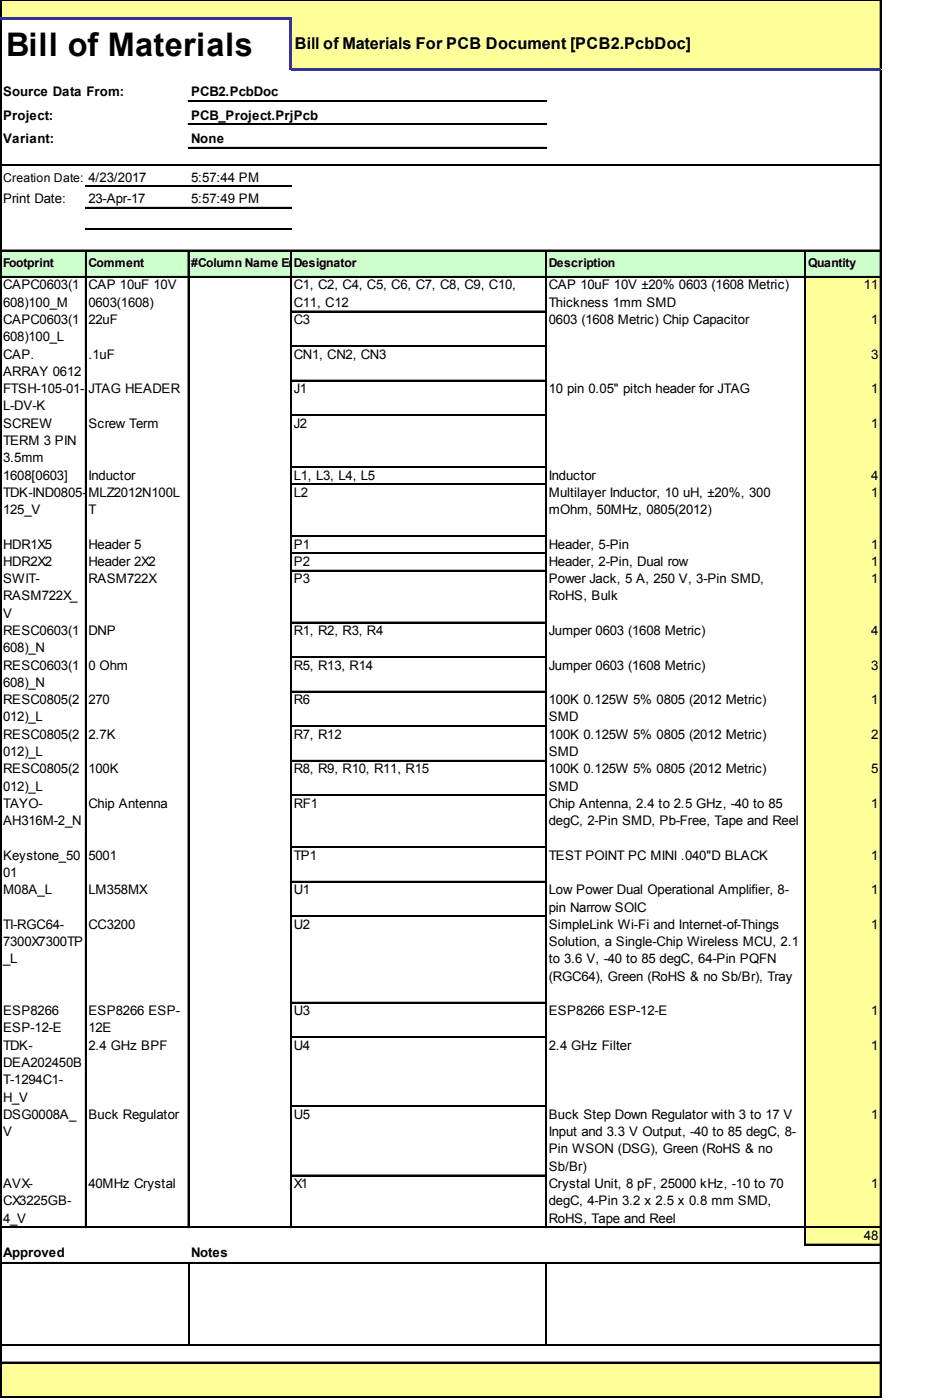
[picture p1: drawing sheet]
<svg xmlns="http://www.w3.org/2000/svg" width="328mm" height="485mm" viewBox="0 0 328 485" stroke-linecap="round" stroke-linejoin="round" font-family="sans-serif">
<defs><g id="words">
<text font-size="11.3" x="2.1" y="19.3">Bill of Materials</text>
<text font-size="5.6" x="102" y="17.1">Bill of Materials For PCB Document [PCB2.PcbDoc]</text>
<g font-size="4.6">
<text x="1.1" y="33.3">Source Data From:</text>
<text x="66.1" y="33.3">PCB2.PcbDoc</text>
<text x="1.1" y="41.4">Project:</text>
<text x="66.1" y="41.4">PCB_Project.PrjPcb</text>
<text x="1.1" y="49.5">Variant:</text>
<text x="66.1" y="49.5">None</text>
<text x="66.1" y="62.9">5:57:44 PM</text>
<text x="1.1" y="70.3">Print Date:</text>
<text x="30.6" y="70.3">23-Apr-17</text>
<text x="66.1" y="70.3">5:57:49 PM</text>
<text x="1.1" y="100.2">CAPC0603(1</text>
<text x="30.6" y="100.2">CAP 10uF 10V</text>
<text x="101.7" y="100.2">C1, C2, C4, C5, C6, C7, C8, C9, C10,</text>
<text x="189.9" y="100.2">CAP 10uF 10V ±20% 0603 (1608 Metric)</text>
<text x="299" y="100.2">11</text>
<text x="1.1" y="106.2">608)100_M</text>
<text x="30.6" y="106.2">0603(1608)</text>
<text x="101.7" y="106.2">C11, C12</text>
<text x="189.9" y="106.2">Thickness 1mm SMD</text>
<text x="1.1" y="112.2">CAPC0603(1</text>
<text x="30.6" y="112.2">22uF</text>
<text x="101.7" y="112.2">C3</text>
<text x="189.9" y="112.2">0603 (1608 Metric) Chip Capacitor</text>
<text x="301.4" y="112.2">1</text>
<text x="1.1" y="118.2">608)100_L</text>
<text x="1.1" y="124.1">CAP.</text>
<text x="30.6" y="124.1">.1uF</text>
<text x="101.7" y="124.1">CN1, CN2, CN3</text>
<text x="301.4" y="124.1">3</text>
<text x="1.1" y="130.1">ARRAY 0612</text>
<text x="1.1" y="136.1">FTSH-105-01-</text>
<text x="30.6" y="136.1">JTAG HEADER</text>
<text x="101.7" y="136.1">J1</text>
<text x="189.9" y="136.1">10 pin 0.05&quot; pitch header for JTAG</text>
<text x="301.4" y="136.1">1</text>
<text x="1.1" y="142.1">L-DV-K</text>
<text x="1.1" y="148.1">SCREW</text>
<text x="30.6" y="148.1">Screw Term</text>
<text x="101.7" y="148.1">J2</text>
<text x="301.4" y="148.1">1</text>
<text x="1.1" y="154.1">TERM 3 PIN</text>
<text x="1.1" y="160">3.5mm</text>
<text x="1.1" y="166">1608[0603]</text>
<text x="30.6" y="166">Inductor</text>
<text x="101.7" y="166">L1, L3, L4, L5</text>
<text x="189.9" y="166">Inductor</text>
<text x="301.4" y="166">4</text>
<text x="1.1" y="172">TDK-IND0805-</text>
<text x="30.6" y="172">MLZ2012N100L</text>
<text x="101.7" y="172">L2</text>
<text x="189.9" y="172">Multilayer Inductor, 10 uH, ±20%, 300</text>
<text x="301.4" y="172">1</text>
<text x="1.1" y="178">125_V</text>
<text x="30.6" y="178">T</text>
<text x="189.9" y="178">mOhm, 50MHz, 0805(2012)</text>
<text x="1.1" y="190">HDR1X5</text>
<text x="30.6" y="190">Header 5</text>
<text x="101.7" y="190">P1</text>
<text x="189.9" y="190">Header, 5-Pin</text>
<text x="301.4" y="190">1</text>
<text x="1.1" y="195.9">HDR2X2</text>
<text x="30.6" y="195.9">Header 2X2</text>
<text x="101.7" y="195.9">P2</text>
<text x="189.9" y="195.9">Header, 2-Pin, Dual row</text>
<text x="301.4" y="195.9">1</text>
<text x="1.1" y="201.9">SWIT-</text>
<text x="30.6" y="201.9">RASM722X</text>
<text x="101.7" y="201.9">P3</text>
<text x="189.9" y="201.9">Power Jack, 5 A, 250 V, 3-Pin SMD,</text>
<text x="301.4" y="201.9">1</text>
<text x="1.1" y="207.9">RASM722X_</text>
<text x="189.9" y="207.9">RoHS, Bulk</text>
<text x="1.1" y="213.9">V</text>
<text x="1.1" y="219.9">RESC0603(1</text>
<text x="30.6" y="219.9">DNP</text>
<text x="101.7" y="219.9">R1, R2, R3, R4</text>
<text x="189.9" y="219.9">Jumper 0603 (1608 Metric)</text>
<text x="301.4" y="219.9">4</text>
<text x="1.1" y="225.9">608)_N</text>
<text x="1.1" y="231.8">RESC0603(1</text>
<text x="30.6" y="231.8">0 Ohm</text>
<text x="101.7" y="231.8">R5, R13, R14</text>
<text x="189.9" y="231.8">Jumper 0603 (1608 Metric)</text>
<text x="301.4" y="231.8">3</text>
<text x="1.1" y="237.8">608)_N</text>
<text x="1.1" y="243.8">RESC0805(2</text>
<text x="30.6" y="243.8">270</text>
<text x="101.7" y="243.8">R6</text>
<text x="189.9" y="243.8">100K 0.125W 5% 0805 (2012 Metric)</text>
<text x="301.4" y="243.8">1</text>
<text x="1.1" y="249.8">012)_L</text>
<text x="189.9" y="249.8">SMD</text>
<text x="1.1" y="255.8">RESC0805(2</text>
<text x="30.6" y="255.8">2.7K</text>
<text x="101.7" y="255.8">R7, R12</text>
<text x="189.9" y="255.8">100K 0.125W 5% 0805 (2012 Metric)</text>
<text x="301.4" y="255.8">2</text>
<text x="1.1" y="261.7">012)_L</text>
<text x="189.9" y="261.7">SMD</text>
<text x="1.1" y="267.7">RESC0805(2</text>
<text x="30.6" y="267.7">100K</text>
<text x="101.7" y="267.7">R8, R9, R10, R11, R15</text>
<text x="189.9" y="267.7">100K 0.125W 5% 0805 (2012 Metric)</text>
<text x="301.4" y="267.7">5</text>
<text x="1.1" y="273.7">012)_L</text>
<text x="189.9" y="273.7">SMD</text>
<text x="1.1" y="279.7">TAYO-</text>
<text x="30.6" y="279.7">Chip Antenna</text>
<text x="101.7" y="279.7">RF1</text>
<text x="189.9" y="279.7">Chip Antenna, 2.4 to 2.5 GHz, -40 to 85</text>
<text x="301.4" y="279.7">1</text>
<text x="1.1" y="285.7">AH316M-2_N</text>
<text x="189.9" y="285.7">degC, 2-Pin SMD, Pb-Free, Tape and Reel</text>
<text x="1.1" y="297.6">Keystone_50</text>
<text x="30.6" y="297.6">5001</text>
<text x="101.7" y="297.6">TP1</text>
<text x="189.9" y="297.6">TEST POINT PC MINI .040&quot;D BLACK</text>
<text x="301.4" y="297.6">1</text>
<text x="1.1" y="303.6">01</text>
<text x="1.1" y="309.6">M08A_L</text>
<text x="30.6" y="309.6">LM358MX</text>
<text x="101.7" y="309.6">U1</text>
<text x="189.9" y="309.6">Low Power Dual Operational Amplifier, 8-</text>
<text x="301.4" y="309.6">1</text>
<text x="189.9" y="315.6">pin Narrow SOIC</text>
<text x="1.1" y="321.6">TI-RGC64-</text>
<text x="30.6" y="321.6">CC3200</text>
<text x="101.7" y="321.6">U2</text>
<text x="189.9" y="321.6">SimpleLink Wi-Fi and Internet-of-Things</text>
<text x="301.4" y="321.6">1</text>
<text x="1.1" y="327.6">7300X7300TP</text>
<text x="189.9" y="327.6">Solution, a Single-Chip Wireless MCU, 2.1</text>
<text x="1.1" y="333.5">_L</text>
<text x="189.9" y="333.5">to 3.6 V, -40 to 85 degC, 64-Pin PQFN</text>
<text x="189.9" y="339.5">(RGC64), Green (RoHS &amp; no Sb/Br), Tray</text>
<text x="1.1" y="351.5">ESP8266</text>
<text x="30.6" y="351.5">ESP8266 ESP-</text>
<text x="101.7" y="351.5">U3</text>
<text x="189.9" y="351.5">ESP8266 ESP-12-E</text>
<text x="301.4" y="351.5">1</text>
<text x="1.1" y="357.5">ESP-12-E</text>
<text x="30.6" y="357.5">12E</text>
<text x="1.1" y="363.5">TDK-</text>
<text x="30.6" y="363.5">2.4 GHz BPF</text>
<text x="101.7" y="363.5">U4</text>
<text x="189.9" y="363.5">2.4 GHz Filter</text>
<text x="301.4" y="363.5">1</text>
<text x="1.1" y="369.4">DEA202450B</text>
<text x="1.1" y="375.4">T-1294C1-</text>
<text x="1.1" y="381.4">H_V</text>
<text x="1.1" y="387.4">DSG0008A_</text>
<text x="30.6" y="387.4">Buck Regulator</text>
<text x="101.7" y="387.4">U5</text>
<text x="189.9" y="387.4">Buck Step Down Regulator with 3 to 17 V</text>
<text x="301.4" y="387.4">1</text>
<text x="1.1" y="393.4">V</text>
<text x="189.9" y="393.4">Input and 3.3 V Output, -40 to 85 degC, 8-</text>
<text x="189.9" y="399.4">Pin WSON (DSG), Green (RoHS &amp; no</text>
<text x="189.9" y="405.3">Sb/Br)</text>
<text x="1.1" y="411.3">AVX-</text>
<text x="30.6" y="411.3">40MHz Crystal</text>
<text x="101.7" y="411.3">X1</text>
<text x="189.9" y="411.3">Crystal Unit, 8 pF, 25000 kHz, -10 to 70</text>
<text x="301.4" y="411.3">1</text>
<text x="1.1" y="417.3">CX3225GB-</text>
<text x="189.9" y="417.3">degC, 4-Pin 3.2 x 2.5 x 0.8 mm SMD,</text>
<text x="1.1" y="423.3">4_V</text>
<text x="189.9" y="423.3">RoHS, Tape and Reel</text>
<text x="299" y="429.3">48</text>
<text x="1.1" y="435.3">Approved</text>
<text x="66.1" y="435.3">Notes</text>
</g>
<g font-size="4.2">
<text x="1.1" y="62.9">Creation Date: 4/23/2017</text>
<text x="1.1" y="92.5">Footprint</text>
<text x="30.6" y="92.5">Comment</text>
<text x="66.1" y="92.5">#Column Name Er</text>
<text x="101.7" y="92.5">Designaef</text>
<text x="101.7" y="92.5">ror:LibRtor</text>
<text x="189.9" y="92.5">Description</text>
<text x="279.6" y="92.5">Quantity</text>
</g>
</g></defs>
<g fill="#ff9">
<path d="M.3 .3h304.7v6.4h-304.7z"/>
<path d="M100.6 6.3h204.4v18h-204.4z"/>
</g>
<path d="M.3 86.6h304.7v9.5h-304.7z" fill="#cfc"/>
<g fill="#ff9">
<path d="M278.6 95.7h26.4v12.3h-26.4z"/>
<path d="M278.6 107.7h26.4v12.3h-26.4z"/>
<path d="M278.6 119.6h26.4v12.4h-26.4z"/>
<path d="M278.6 131.6h26.4v12.3h-26.4z"/>
<path d="M278.6 143.6h26.4v18.3h-26.4z"/>
<path d="M278.6 161.5h26.4v6.4h-26.4z"/>
<path d="M278.6 167.5h26.4v18.3h-26.4z"/>
<path d="M278.6 185.5h26.4v6.3h-26.4z"/>
<path d="M278.6 191.4h26.4v6.4h-26.4z"/>
<path d="M278.6 197.4h26.4v18.3h-26.4z"/>
<path d="M278.6 215.4h26.4v12.3h-26.4z"/>
<path d="M278.6 227.3h26.4v12.4h-26.4z"/>
<path d="M278.6 239.3h26.4v12.3h-26.4z"/>
<path d="M278.6 251.3h26.4v12.3h-26.4z"/>
<path d="M278.6 263.2h26.4v12.4h-26.4z"/>
<path d="M278.6 275.2h26.4v18.3h-26.4z"/>
<path d="M278.6 293.2h26.4v12.3h-26.4z"/>
<path d="M278.6 305.1h26.4v12.3h-26.4z"/>
<path d="M278.6 317.1h26.4v30.3h-26.4z"/>
<path d="M278.6 347h26.4v12.3h-26.4z"/>
<path d="M278.6 359h26.4v24.3h-26.4z"/>
<path d="M278.6 382.9h26.4v48.2h-26.4z"/>
<path d="M.3 471.6h304.7v12.3h-304.7z"/>
</g>
<path d="M0 0v6M.2 0v6M304.6 .3v23.3M304.8 .3v23.3" fill="none" stroke="#000" stroke-width=".35"/>
<path d="M100.2 6.7h.7v17.6h-.7z" fill="#339"/>
<g fill="none" stroke="#000" stroke-width=".35">
<path d="M.4 0h304.6M0 6.7v477.2M.2 6.7v477.2M.4 .2h304.6M304.6 24.3v459.6M304.8 24.3v459.6M29.5 86.9v338.2M29.7 86.9v338.2M65.1 86.9v338.2M65.2 86.9v338.2M100.6 86.9v338.2M100.8 86.9v338.2"/>
<path d="M188.9 86.9v338.2M189.1 86.9v338.2M278.6 86.9v344.2M278.8 86.9v344.2M65.2 437.5v28.1M189.1 437.5v28.1"/>
</g>
<g fill="#339">
<path d="M0 6h100.9v.7h-100.9z"/>
<path d="M100.9 23.6h204.1v.7h-204.1z"/>
</g>
<g fill="none" stroke="#000" stroke-width=".35">
<path d="M65.1 34.8h124.1M65.1 35h124.1M.4 57h304.6M.4 57.2h304.6M65.1 42.9h124.1M65.1 43.1h124.1M65.1 51h124.1M65.1 51.2h124.1M29.5 64.4h71.4M29.5 64.6h71.4M29.5 71.8h71.4M29.5 72h71.4"/>
<path d="M29.5 79.2h71.4M29.5 79.4h71.4M.4 86.6h304.6M.4 86.7h304.6M.4 95.7h304.6M.4 95.9h304.6M100.9 107.7h88M100.9 107.9h88M100.9 119.6h88M100.9 119.8h88M100.9 131.6h88M100.9 131.8h88"/>
<path d="M100.9 143.6h88M100.9 143.8h88M100.9 161.5h88M100.9 161.7h88M100.9 167.5h88M100.9 167.7h88M100.9 185.5h88M100.9 185.6h88M100.9 191.4h88M100.9 191.6h88M100.9 197.4h88M100.9 197.6h88"/>
<path d="M100.9 215.4h88M100.9 215.6h88M100.9 227.3h88M100.9 227.5h88M100.9 239.3h88M100.9 239.5h88M100.9 251.3h88M100.9 251.5h88M100.9 263.2h88M100.9 263.4h88M100.9 275.2h88M100.9 275.4h88"/>
<path d="M100.9 293.2h88M100.9 293.3h88M100.9 305.1h88M100.9 305.3h88M100.9 317.1h88M100.9 317.3h88M100.9 347h88M100.9 347.2h88M100.9 359h88M100.9 359.1h88M100.9 382.9h88M100.9 383.1h88"/>
<path d="M100.9 406.8h88M100.9 407h88M.4 424.8h304.6M.4 425h304.6M.4 437.1h304.6M.4 437.3h304.6M278.9 430.8h26.1M278.9 430.9h26.1M.4 465.6h304.6M.4 465.8h304.6M.4 471.6h304.6M.4 471.8h304.6"/>
<path d="M.4 483.6h304.6M.4 483.7h304.6"/>
</g>
<use href="#words"/>
</svg>
